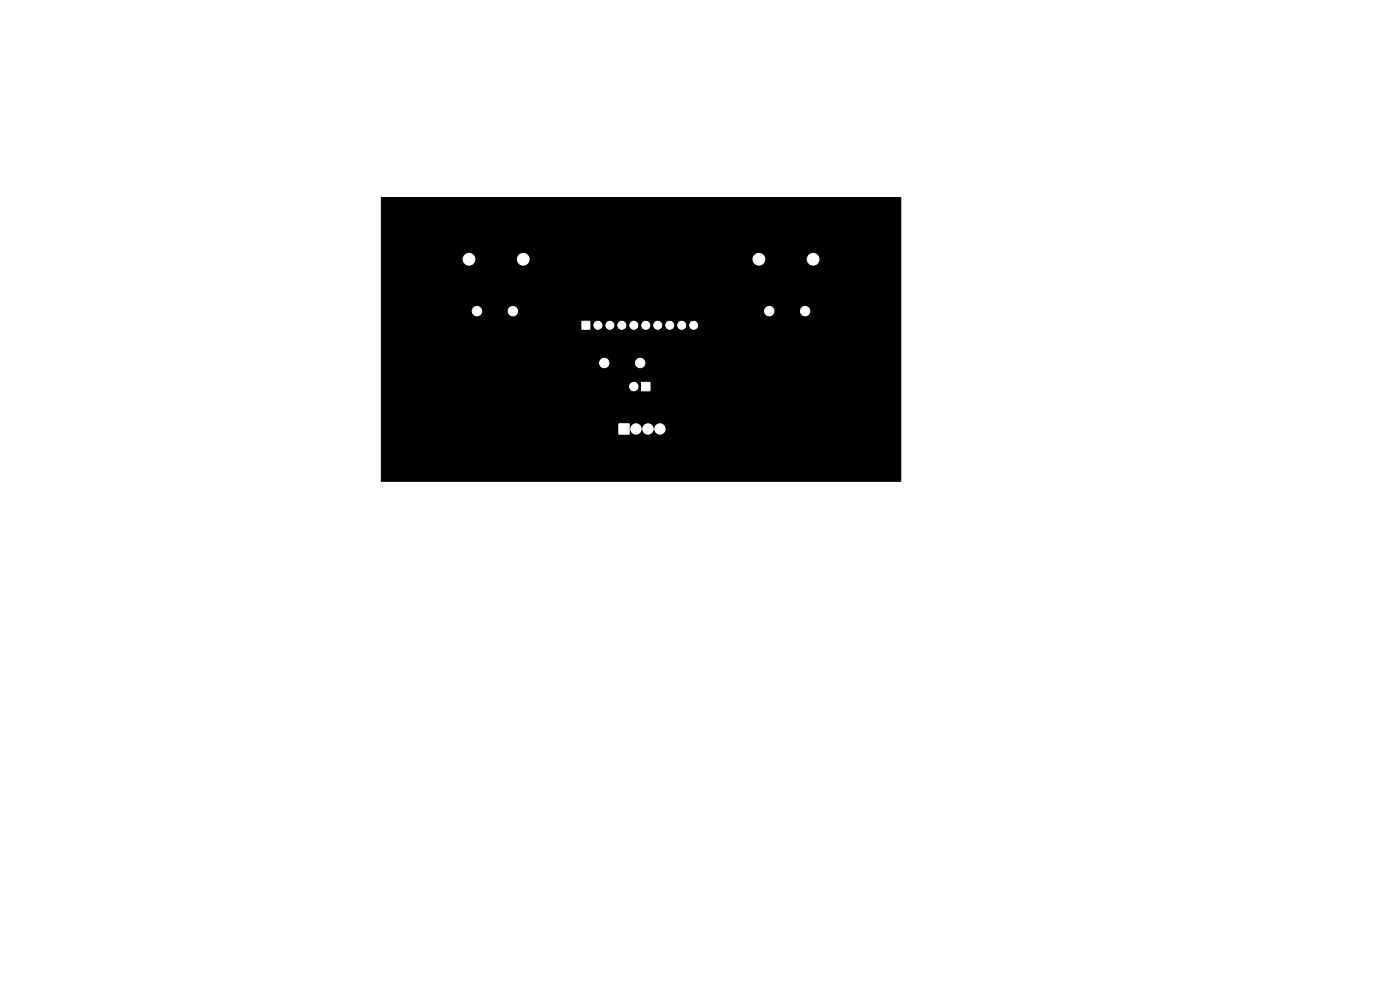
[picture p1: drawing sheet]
<svg xmlns="http://www.w3.org/2000/svg" width="297mm" height="210mm" viewBox="0 0 297 210" stroke-linecap="round" stroke-linejoin="round" font-family="sans-serif">
<path d="M80.9 41.9h110.2v60.2h-110.2z" fill="#000" stroke="#000" stroke-width=".21"/>
<g fill="#fff" stroke="#fff" stroke-width=".21">
<path d="M136.1 81.1h1.8v1.8h-1.8z"/>
<path d="M123.5 68.1h1.7v1.8h-1.7z"/>
<path d="M131.3 89.9h2.2v2.2h-2.2z"/>
<circle cx="134.5" cy="82" r=".9"/>
<circle cx="111" cy="55" r="1.25"/>
<circle cx="99.5" cy="55" r="1.25"/>
<circle cx="172.5" cy="55" r="1.25"/>
<circle cx="161" cy="55" r="1.25"/>
<circle cx="135.8" cy="77" r="1"/>
<circle cx="128.2" cy="77" r="1"/>
<circle cx="126.8" cy="69" r=".85"/>
<circle cx="129.4" cy="69" r=".85"/>
<circle cx="131.9" cy="69" r=".85"/>
<circle cx="134.5" cy="69" r=".85"/>
<circle cx="137" cy="69" r=".85"/>
<circle cx="139.5" cy="69" r=".85"/>
<circle cx="142.1" cy="69" r=".85"/>
<circle cx="144.6" cy="69" r=".85"/>
<circle cx="147.2" cy="69" r=".85"/>
<circle cx="163.2" cy="66" r="1"/>
<circle cx="170.8" cy="66" r="1"/>
<circle cx="101.2" cy="66" r="1"/>
<circle cx="108.8" cy="66" r="1"/>
<circle cx="134.9" cy="91" r="1.1"/>
<circle cx="137.5" cy="91" r="1.1"/>
<circle cx="140" cy="91" r="1.1"/>
</g>
</svg>
